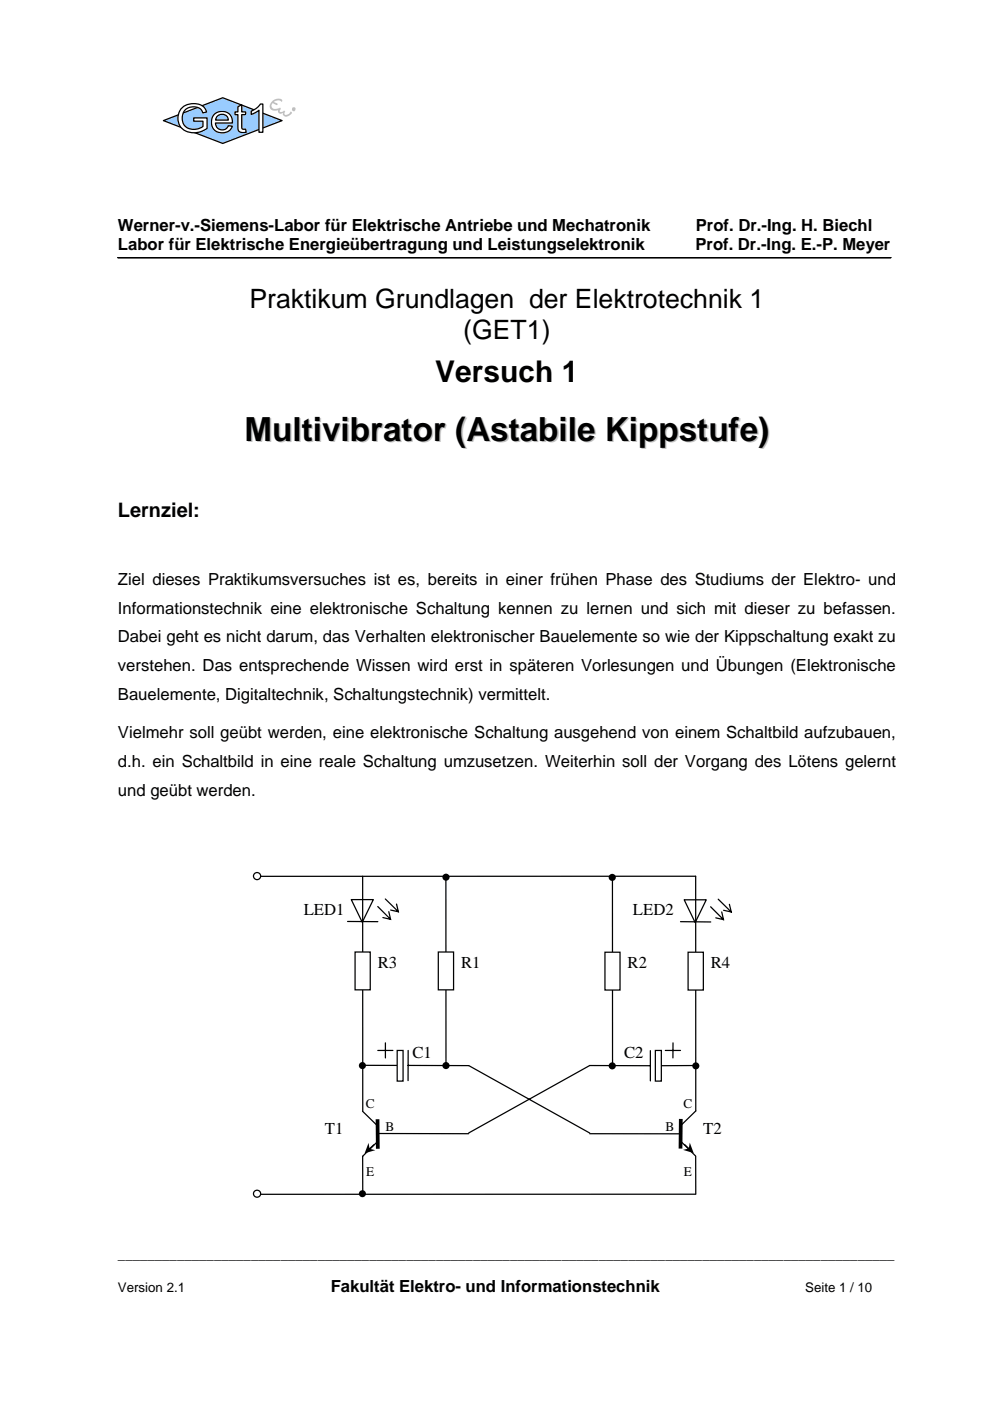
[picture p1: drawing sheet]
<svg xmlns="http://www.w3.org/2000/svg" width="210mm" height="297mm" viewBox="0 0 210 297" stroke-linecap="round" stroke-linejoin="round" font-family="sans-serif">
<defs><g id="words">
<text font-size="7" x="51.9" y="93.5">Multivibrator (Astabile Kippstufe)</text>
<text font-size="6.3" x="92.3" y="81.1">Versuch 1</text>
<g font-size="5.7">
<text x="52.9" y="65.3">Praktikum Grundlagen der Elektrotechnik 1</text>
<text x="98.3" y="71.8">(GET1)</text>
</g>
<text font-size="4.2" x="25" y="109.5">Lernziel:</text>
<g font-size="3.5">
<text x="25" y="49">Werner-v.-Siemens-Labor für Elektrische Antriebe und Mechatronik</text>
<text x="25" y="53.1">Labor für Elektrische Energieübertragung und Leistungselektronik</text>
<text x="147.5" y="53.1">Prof. Dr.-Ing. E.-P. Meyer</text>
<text x="147.6" y="49">Prof. Dr.-Ing. H. Biechl</text>
<text x="25" y="124">Ziel dieses Praktikumsversuches ist es, bereits in einer frühen Phase des Studiums der Elektro- und</text>
<text x="25" y="130.1">Informationstechnik eine elektronische Schaltung kennen zu lernen und sich mit dieser zu befassen.</text>
<text x="25" y="136.2">Dabei geht es nicht darum, das Verhalten elektronischer Bauelemente so wie der Kippschaltung exakt zu</text>
<text x="25" y="142.3">verstehen. Das entsprechende Wissen wird erst in späteren Vorlesungen und Übungen (Elektronische</text>
<text x="25" y="148.4">Bauelemente, Digitaltechnik, Schaltungstechnik) vermittelt.</text>
<text x="25" y="156.6">Vielmehr soll geübt werden, eine elektronische Schaltung ausgehend von einem Schaltbild aufzubauen,</text>
<text x="25" y="162.6">d.h. ein Schaltbild in eine reale Schaltung umzusetzen. Weiterhin soll der Vorgang des Lötens gelernt</text>
<text x="25" y="168.7">und geübt werden.</text>
<text x="64.4" y="193.9">LED1</text>
<text x="134.3" y="193.9">LED2</text>
<text x="80.1" y="205.1">R3</text>
<text x="97.8" y="205.1">R1</text>
<text x="133.1" y="205.2">R2</text>
<text x="150.8" y="205.1">R4</text>
<text x="87.5" y="224.3">C1</text>
<text x="132.4" y="224.3">C2</text>
<text x="68.9" y="240.5">T1</text>
<text x="149.2" y="240.4">T2</text>
<text x="70.1" y="274">Fakultät Elektro- und Informationstechnik</text>
</g>
<g font-size="2.8">
<text x="77.6" y="234.9">C</text>
<text x="81.7" y="239.7">B</text>
<text x="141.1" y="239.7">B</text>
<text x="145" y="234.9">C</text>
<text x="77.7" y="249.3">E</text>
<text x="145.1" y="249.3">E</text>
<text x="25" y="266.8">_________________________________________________________________________________________________________</text>
<text x="25" y="274">Version 2.1</text>
<text x="170.8" y="274">Seite 1 / 10</text>
</g>
</g></defs>
<path d="M25 54.6h164" fill="none" stroke="#000" stroke-width=".26"/>
<path d="M34.6 25.6l12.6-4.9 12.6 4.9-12.6 4.8z" fill="#9cf"/>
<path d="M34.6 25.6l12.6-4.9 12.6 4.9-12.6 4.8z" fill="none" stroke="#000" stroke-width=".26"/>
<g fill="#c0c0c0">
<path d="M57.7 21.4l1.2-.5a.61 .61 0 0 1 .6 0 .61 .61 0 0 1 .3 .6l-.1 .1a1.09 1.09 0 0 0-1.6 0l.8 .5-.2 .2-.5-.3a.45 .45 0 0 0-.6 .2 .45 .45 0 0 0 .1 .6 1.39 1.39 0 0 0 1.7 0l.1 .3a.43 .43 0 0 0 0 .6h.4l.3-.2 .3 .2a.42 .42 0 0 0-.1 .6 .42 .42 0 0 0 .7-.1l.6-.6 .2 .2a.99 .99 0 0 1-.8 .9 .99 .99 0 0 1-1.1-.6l.1-.2a.64 .64 0 0 1-.8 .2 .64 .64 0 0 1-.3-.7h-.1a1.13 1.13 0 0 1-1.6-.4 1.13 1.13 0 0 1 .4-1.6z" fill-rule="evenodd"/>
<circle cx="62.3" cy="23.2" r=".42"/>
</g>
<g fill="#fff">
<path d="M38.7 22.8a3.5 3.5 0 0 1 4.9 .4l.2 .5-.8 .2a2.28 2.28 0 0 0-3.5-.8 2.49 2.49 0 0 0-.5 3.3 2.49 2.49 0 0 0 3.2 .8 .87 .87 0 0 0 .9-.9v-.6h-2v-.7h2.8v2.2a4.1 4.1 0 0 1-5.7-.5 3.3 3.3 0 0 1 .5-3.9z" fill-rule="evenodd"/>
<path d="M45.5 24.2a2.24 2.24 0 0 1 2.5-.4 2.24 2.24 0 0 1 1.3 2.3h-3.6a1.42 1.42 0 0 0 1.1 1.4 1.42 1.42 0 0 0 1.6-.9l.9 .2a2.33 2.33 0 0 1-3.5 1 2.33 2.33 0 0 1-.3-3.6zM46.2 24.6l-.3 .4-.2 .5h2.7a1.34 1.34 0 0 0-.8-1.2 1.34 1.34 0 0 0-1.4 .3z" fill-rule="evenodd"/>
<path d="M50.5 22.6l.8-.4v1.5h.8v.6h-.8v2.5a.54 .54 0 0 0 .2 .6 .54 .54 0 0 0 .6 0l.1 .6a1.18 1.18 0 0 1-1.3 0 1.18 1.18 0 0 1-.4-1.2v-2.5h-.7v-.6h.7z" fill-rule="evenodd"/>
<path d="M53.3 23.6a3.9 3.9 0 0 0 1.9-1.5h.6v5.9h-.9v-4.6l-1.6 .9z" fill-rule="evenodd"/>
</g>
<path d="M38.7 22.8a3.5 3.5 0 0 1 4.9 .4l.2 .5-.8 .2a2.28 2.28 0 0 0-3.5-.8 2.49 2.49 0 0 0-.5 3.3 2.49 2.49 0 0 0 3.2 .8 .87 .87 0 0 0 .9-.9v-.6h-2v-.7h2.8v2.2a4.1 4.1 0 0 1-5.7-.5 3.3 3.3 0 0 1 .5-3.9zM45.5 24.2a2.24 2.24 0 0 1 2.5-.4 2.24 2.24 0 0 1 1.3 2.3h-3.6a1.42 1.42 0 0 0 1.1 1.4 1.42 1.42 0 0 0 1.6-.9l.9 .2a2.33 2.33 0 0 1-3.5 1 2.33 2.33 0 0 1-.3-3.6zM46.2 24.6a1.35 1.35 0 0 1 1.4-.3 1.35 1.35 0 0 1 .8 1.2h-2.7l.2-.5zM50.5 22.6l.8-.4v1.5h.8v.6h-.8v2.5a.54 .54 0 0 0 .2 .6 .54 .54 0 0 0 .6 0l.1 .6a1.18 1.18 0 0 1-1.3 0 1.18 1.18 0 0 1-.4-1.2v-2.5h-.7v-.6h.7zM53.3 23.6a3.9 3.9 0 0 0 1.9-1.5h.6v5.9h-.9v-4.6l-1.6 .9zM76.9 185.8v49.7" fill="none" stroke="#000" stroke-width=".26"/>
<path d="M75.3 201.8h3.2v8.1h-3.2z" fill="#fff"/>
<path d="M94.6 185.8v40.1M75.3 201.8h3.2v8.1h-3.2z" fill="none" stroke="#000" stroke-width=".26"/>
<path d="M93 201.8h3.2v8.1h-3.2z" fill="#fff"/>
<g fill="none" stroke="#000" stroke-width=".26">
<path d="M147.6 185.8v49.7M93 201.8h3.2v8.1h-3.2zM76.8 225.9h8.1M76.9 235.6l3.2 3.2M80.1 222.7h3.2M81.7 221.1v3.2M86.6 225.9h12.8M86.6 222.7v6.4M99.4 225.9l25.7 14.3M125.1 225.9l-25.7 14.3M76.9 245.2v8M80.1 242l-3.2 3.2"/>
<path d="M80.3 240.3l19.1 .1M147.6 253.2h-93.2"/>
</g>
<g fill="#000">
<circle cx="76.9" cy="225.9" r=".75"/>
<circle cx="94.6" cy="225.9" r=".76"/>
</g>
<path d="M80.1 237.3v6.3" fill="none" stroke="#000" stroke-width=".79" stroke-linecap="butt"/>
<path d="M78.3 243.5l.9-.9h.2v.2l-.9 .9-.2-.1zM78.2 242.3l.2 1.3 1.2 .3-2.3 .6z" fill="#000"/>
<path d="M145.9 201.9h3.3v8h-3.3z" fill="#fff"/>
<path d="M129.9 185.8v40.2M145.9 201.9h3.3v8h-3.3zM125.1 225.9l12.8 .1M137.9 222.8v6.4M141.1 222.7h3.2M142.7 221.1v3.2M147.6 225.9l-8.1 .1" fill="none" stroke="#000" stroke-width=".26"/>
<g fill="#000">
<circle cx="129.9" cy="226" r=".76"/>
<circle cx="147.6" cy="226" r=".75"/>
</g>
<path d="M128.3 201.9h3.2v8h-3.2z" fill="#fff"/>
<path d="M73.7 195.4h6.4M74.5 190.7h4.7l-2.4 4.8zM144.3 195.4l6.4 .1M145.1 190.8h4.7l-2.4 4.8zM147.6 185.8h-93.2M128.3 201.9h3.2v8h-3.2zM147.6 235.5l-3.3 3.2M125.1 240.4h19M144.3 241.9l3.3 3.2M147.6 245.2v8" fill="none" stroke="#000" stroke-width=".26"/>
<g fill="#000">
<circle cx="94.6" cy="186" r=".76"/>
<circle cx="129.9" cy="186" r=".76"/>
<circle cx="76.9" cy="253.1" r=".75"/>
</g>
<path d="M144.4 237.2l-.1 6.3" fill="none" stroke="#000" stroke-width=".79" stroke-linecap="butt"/>
<g fill="#000">
<path d="M80 192.1h.2l2.7 2.7v.2h-.1l-2.8-2.7zM81.2 194.4l1.7 .4-.2 .1-.4-1.6 .2-.1 .5 1.9-1.8-.4z"/>
<path d="M81.6 190.5h.2l2.8 2.7v.2h-.2l-2.8-2.7zM84 191.6l.2 .1 .5 1.8-1.9-.5 .1-.2 1.6 .4-.1 .1z"/>
<path d="M150.6 192.2h.2l2.7 2.7v.2h-.1l-2.8-2.7zM151.8 194.5l1.7 .3-.2 .2-.3-1.6 .1-.1 .5 1.9-1.8-.5z"/>
<path d="M152.3 190.6h.1l2.8 2.7v.1h-.2l-2.7-2.6zM154.6 191.7h.2l.5 1.8-1.9-.4 .1-.2 1.6 .3-.1 .2z"/>
<path d="M145.1 242.6h.2l.9 .8v.2h-.2l-.9-.8zM146.3 242.3l.8 2.2-2.2-.7 1.2-.3z"/>
</g>
<circle cx="54.5" cy="253.1" r=".75" fill="#fff"/>
<circle cx="54.5" cy="253.1" r=".75" fill="none" stroke="#000" stroke-width=".26"/>
<circle cx="54.5" cy="185.8" r=".76" fill="#fff"/>
<circle cx="54.5" cy="185.8" r=".76" fill="none" stroke="#000" stroke-width=".26"/>
<path d="M84.2 222.7h1.3v6.5h-1.3z" fill="#fff"/>
<path d="M84.2 222.7h1.3v6.5h-1.3z" fill="none" stroke="#000" stroke-width=".26"/>
<path d="M139 222.7h1.3v6.5h-1.3z" fill="#fff"/>
<path d="M139 222.7h1.3v6.5h-1.3z" fill="none" stroke="#000" stroke-width=".26"/>
<use href="#words"/>
</svg>
